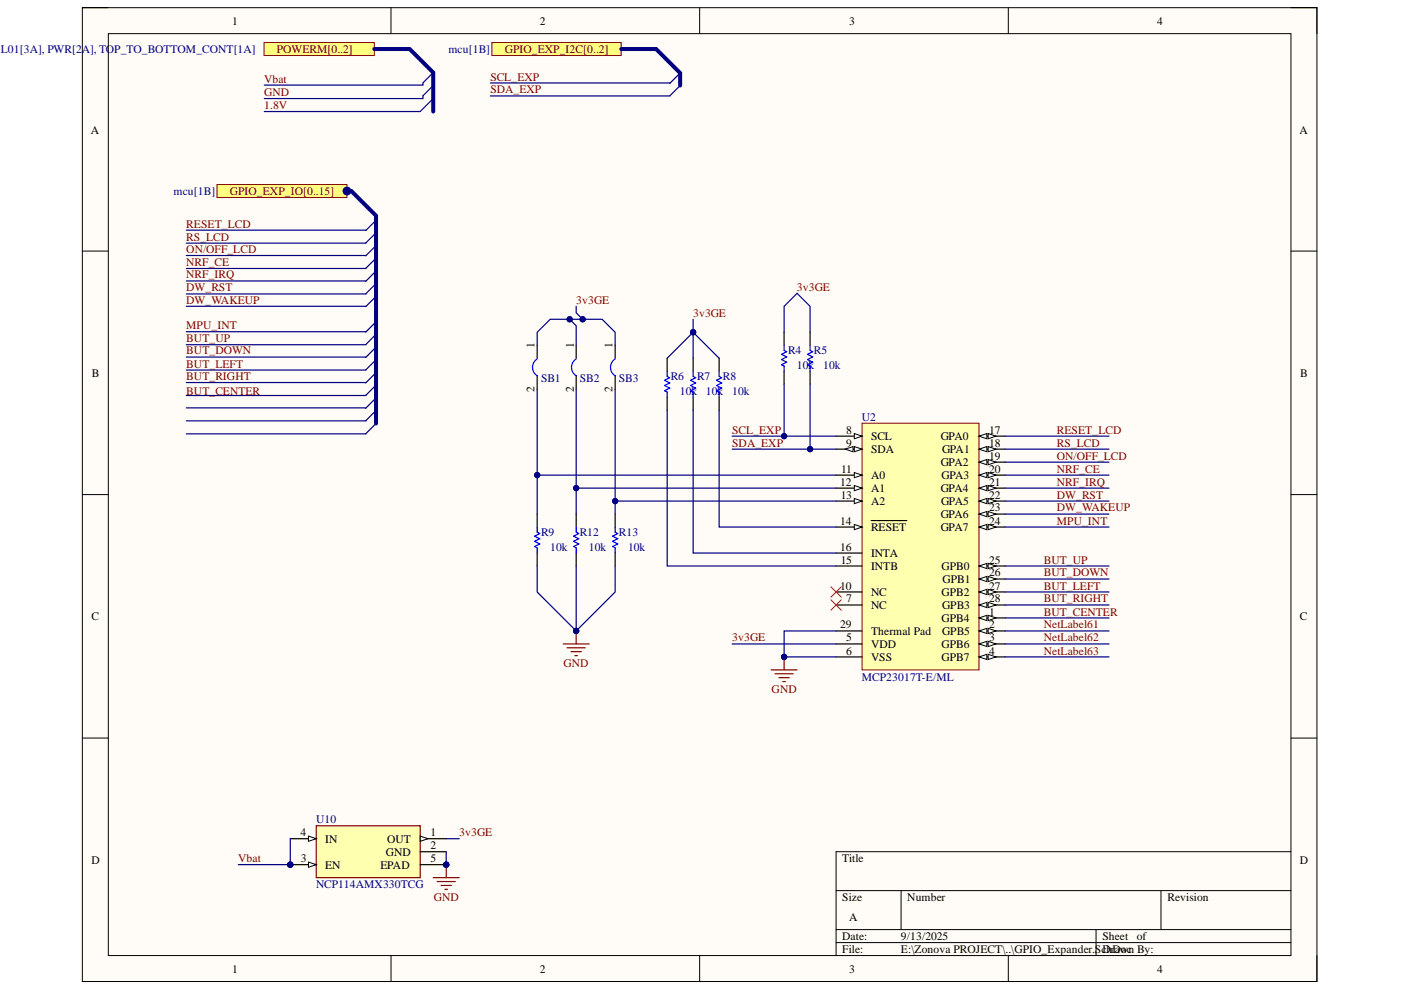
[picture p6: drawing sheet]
<svg xmlns="http://www.w3.org/2000/svg" width="297mm" height="210mm" viewBox="0 0 297 210" stroke-linecap="round" stroke-linejoin="round" font-family="sans-serif">
<defs><g id="words">
<g font-size="2.5">
<text x="49.2" y="5.2">1</text>
<text x="114.5" y="5.2">2</text>
<text x="180" y="5.2">3</text>
<text x="245.3" y="5.2">4</text>
<text x="19.3" y="28.3">A</text>
<text x="275.5" y="28.3">A</text>
<text x="19.5" y="79.9">B</text>
<text x="275.7" y="79.9">B</text>
<text x="179.4" y="92">8</text>
<text x="179.4" y="94.7">9</text>
<text x="184.7" y="93.3">SCL</text>
<text x="199.5" y="93.3">GPA0</text>
<text x="209.7" y="92">17</text>
<text x="209.7" y="94.7">18</text>
<text x="178.3" y="100.3">11</text>
<text x="184.7" y="96.1">SDA</text>
<text x="184.7" y="101.6">A0</text>
<text x="199.5" y="98.8">GPA2</text>
<text x="199.6" y="101.6">GPA3</text>
<text x="199.7" y="96.1">GPA1</text>
<text x="209.7" y="97.5">19</text>
<text x="209.7" y="100.3">20</text>
<text x="178.2" y="103">12</text>
<text x="178.2" y="105.7">13</text>
<text x="184.7" y="104.3">A1</text>
<text x="184.7" y="107.1">A2</text>
<text x="199.5" y="104.3">GPA4</text>
<text x="199.6" y="107.1">GPA5</text>
<text x="209.7" y="103">21</text>
<text x="209.7" y="105.7">22</text>
<text x="178.2" y="111.2">14</text>
<text x="184.7" y="112.6">RESET</text>
<text x="199.5" y="109.9">GPA6</text>
<text x="199.5" y="112.6">GPA7</text>
<text x="209.7" y="108.4">23</text>
<text x="209.7" y="111.2">24</text>
<text x="178.2" y="116.7">16</text>
<text x="178.2" y="119.5">15</text>
<text x="184.7" y="118.1">INTA</text>
<text x="209.7" y="119.5">25</text>
<text x="178.2" y="125">10</text>
<text x="184.7" y="120.9">INTB</text>
<text x="199.6" y="120.9">GPB0</text>
<text x="199.8" y="123.6">GPB1</text>
<text x="209.7" y="122.2">26</text>
<text x="209.7" y="125">27</text>
<text x="19.4" y="131.5">C</text>
<text x="179.4" y="127.7">7</text>
<text x="184.7" y="129.2">NC</text>
<text x="184.7" y="126.4">NC</text>
<text x="199.6" y="126.4">GPB2</text>
<text x="199.6" y="131.9">GPB4</text>
<text x="199.7" y="129.2">GPB3</text>
<text x="209.7" y="127.7">28</text>
<text x="209.7" y="130.5">1</text>
<text x="275.6" y="131.5">C</text>
<text x="178.2" y="133.2">29</text>
<text x="179.4" y="136">5</text>
<text x="184.7" y="137.4">VDD</text>
<text x="184.7" y="134.7">Thermal Pad</text>
<text x="199.6" y="137.4">GPB6</text>
<text x="199.7" y="134.7">GPB5</text>
<text x="209.7" y="133.2">2</text>
<text x="209.7" y="136">3</text>
<text x="179.4" y="138.8">6</text>
<text x="184.7" y="140.1">VSS</text>
<text x="199.6" y="140.1">GPB7</text>
<text x="209.7" y="138.8">4</text>
<text x="63.7" y="177.3">4</text>
<text x="68.9" y="178.7">IN</text>
<text x="82.1" y="178.7">OUT</text>
<text x="91.3" y="177.3">1</text>
<text x="19.4" y="183.2">D</text>
<text x="63.8" y="182.8">3</text>
<text x="68.9" y="184.2">EN</text>
<text x="80.7" y="184.2">EPAD</text>
<text x="81.8" y="181.4">GND</text>
<text x="91.3" y="180">2</text>
<text x="91.3" y="182.8">5</text>
<text x="178.6" y="182.8">Title</text>
<text x="275.6" y="183.2">D</text>
<text x="178.6" y="191">Size</text>
<text x="192.4" y="191">Number</text>
<text x="247.5" y="191">Revision</text>
<text x="180" y="195.2">A</text>
<text x="178.6" y="199.3">Date:</text>
<text x="178.6" y="202.1">File:</text>
<text x="191" y="199.3">9/13/2025</text>
<text x="191" y="202.1">E:\Zonova PROJECT\..\GPIO_Expander.SchDoc</text>
<text x="233.7" y="199.3">Sheet</text>
<text x="233.7" y="202.1">Drawn By:</text>
<text x="241" y="199.3">of</text>
<text x="49.2" y="206.2">1</text>
<text x="114.5" y="206.2">2</text>
<text x="180" y="206.2">3</text>
<text x="245.3" y="206.2">4</text>
</g>
<g font-size="2.5" fill="#000080">
<text x=".2" y="11.2">L01[3A], PWR[2A], TOP_TO_BOTTOM_CONT[1A]</text>
<text x="95.1" y="11.2">mcu[1B]</text>
<text x="36.8" y="41.3">mcu[1B]</text>
<text x="167.1" y="75.1">R4</text>
<text x="172.6" y="75.1">R5</text>
<text x="114.7" y="81.1">SB1</text>
<text x="122.9" y="81.1">SB2</text>
<text x="131.2" y="81.1">SB3</text>
<text x="142.2" y="80.6">R6</text>
<text x="144.1" y="83.7">10k</text>
<text x="147.8" y="80.6">R7</text>
<text x="149.6" y="83.7">10k</text>
<text x="153.3" y="80.6">R8</text>
<text x="155.2" y="83.7">10k</text>
<text x="168.9" y="78.2">10k</text>
<text x="174.5" y="78.2">10k</text>
<text x="182.7" y="89.2">U2</text>
<text x="114.7" y="113.7">R9</text>
<text x="122.9" y="113.7">R12</text>
<text x="131.2" y="113.7">R13</text>
<text x="116.7" y="116.7">10k</text>
<text x="124.9" y="116.7">10k</text>
<text x="133.2" y="116.7">10k</text>
<text x="182.7" y="144.3">MCP23017T-E/ML</text>
<text x="67" y="174.5">U10</text>
<text x="67" y="188.3">NCP114AMX330TCG</text>
</g>
<g font-size="2.5" fill="#800000">
<text x="58.7" y="11.2">POWERM[0..2]</text>
<text x="107" y="11.2">GPIO_EXP_I2C[0..2]</text>
<text x="56" y="17.5">Vbat</text>
<text x="104" y="17.1">SCL_EXP</text>
<text x="56" y="20.4">GND</text>
<text x="56" y="23.2">1.8V</text>
<text x="104" y="19.8">SDA_EXP</text>
<text x="48.7" y="41.3">GPIO_EXP_IO[0..15]</text>
<text x="39.5" y="51.1">RS_LCD</text>
<text x="39.5" y="48.3">RESET_LCD</text>
<text x="39.5" y="53.7">ON/OFF_LCD</text>
<text x="39.5" y="56.4">NRF_CE</text>
<text x="39.5" y="59">NRF_IRQ</text>
<text x="39.5" y="61.8">DW_RST</text>
<text x="39.5" y="64.4">DW_WAKEUP</text>
<text x="122.2" y="64.4">3v3GE</text>
<text x="168.9" y="61.7">3v3GE</text>
<text x="39.5" y="69.8">MPU_INT</text>
<text x="146.9" y="67.2">3v3GE</text>
<text x="39.5" y="72.5">BUT_UP</text>
<text x="39.5" y="75.1">BUT_DOWN</text>
<text x="39.5" y="77.9">BUT_LEFT</text>
<text x="39.5" y="80.6">BUT_RIGHT</text>
<text x="39.5" y="83.7">BUT_CENTER</text>
<text x="155.2" y="94.7">SDA_EXP</text>
<text x="155.2" y="92">SCL_EXP</text>
<text x="224.1" y="94.7">RS_LCD</text>
<text x="224.1" y="92">RESET_LCD</text>
<text x="224.1" y="97.5">ON/OFF_LCD</text>
<text x="224.1" y="100.3">NRF_CE</text>
<text x="224.1" y="103">NRF_IRQ</text>
<text x="224.1" y="105.7">DW_RST</text>
<text x="224.1" y="108.4">DW_WAKEUP</text>
<text x="224.1" y="111.2">MPU_INT</text>
<text x="221.3" y="119.5">BUT_UP</text>
<text x="221.3" y="122.2">BUT_DOWN</text>
<text x="221.3" y="125">BUT_LEFT</text>
<text x="221.3" y="127.7">BUT_RIGHT</text>
<text x="221.3" y="130.5">BUT_CENTER</text>
<text x="155.2" y="136">3v3GE</text>
<text x="221.3" y="133.2">NetLabel61</text>
<text x="221.3" y="136">NetLabel62</text>
<text x="119.4" y="141.5">GND</text>
<text x="221.3" y="138.8">NetLabel63</text>
<text x="163.6" y="147">GND</text>
<text x="97.4" y="177.3">3v3GE</text>
<text x="50.5" y="182.8">Vbat</text>
<text x="92" y="191">GND</text>
</g>
<g font-size="2.4">
<text x="113.4" y="73.8" transform="rotate(-90 113.4 73.8)">1</text>
<text x="121.6" y="73.8" transform="rotate(-90 121.6 73.8)">1</text>
<text x="129.9" y="73.8" transform="rotate(-90 129.9 73.8)">1</text>
<text x="113.4" y="83.2" transform="rotate(-90 113.4 83.2)">2</text>
<text x="121.6" y="83.2" transform="rotate(-90 121.6 83.2)">2</text>
<text x="129.9" y="83.2" transform="rotate(-90 129.9 83.2)">2</text>
</g>
</g></defs>
<path d="M17.5 1.6h261.7v206.5h-261.7z" fill-rule="evenodd" fill="#fffcf8"/>
<path d="M17.5 1.6h261.7v206.5h-261.7z" fill="none" stroke="#000" stroke-width=".21"/>
<path d="M23 7.1h250.7v195.5h-250.7z" fill-rule="evenodd" fill="#fffcf8"/>
<g fill="none" stroke="#000" stroke-width=".21">
<path d="M17.5 1.6h5.5M23 7.1h250.7v195.5h-250.7zM82.9 1.6v5.5M148.3 1.6v5.5M213.8 1.6v5.5M273.7 1.6h5.5v5.5M17.5 53.2h5.5M273.7 53.2h5.5M17.5 104.9h5.5M273.7 104.9h5.5M17.5 156.5h5.5M273.7 156.5h5.5"/>
<path d="M177.3 188.8h96.4M177.3 197.1h96.4M177.3 199.9h96.4M191 188.8v8.3M232.4 197.1v5.5M246.1 188.8v8.3M273.7 180.6h-96.4v22M82.9 202.6v5.5M148.3 202.6v5.5M213.8 202.6v5.5M279.2 202.6v5.5"/>
</g>
<path d="M182.8 89.7h24.8v52.3h-24.8z" fill-rule="evenodd" fill="#ffffb0"/>
<path d="M182.8 89.7h24.8v52.3h-24.8z" fill="none" stroke="#800000" stroke-width=".21"/>
<path d="M207.6 120h5.5" fill="none" stroke="#000" stroke-width=".25"/>
<path d="M207.6 120l1.6-.5v1.1z" fill="#f8fcff"/>
<path d="M207.6 120l1.6-.5v1.1z" fill="none" stroke="#000" stroke-width=".21"/>
<path d="M209.5 119.5l1.7 .5-1.7 .6z" fill="#f8fcff"/>
<path d="M209.5 119.5l1.7 .5-1.7 .6z" fill="none" stroke="#000" stroke-width=".21"/>
<path d="M207.6 122.8h5.5" fill="none" stroke="#000" stroke-width=".25"/>
<path d="M207.6 122.8l1.6-.6v1.1z" fill="#f8fcff"/>
<path d="M207.6 122.8l1.6-.6v1.1z" fill="none" stroke="#000" stroke-width=".21"/>
<path d="M209.5 122.2l1.7 .6-1.7 .5z" fill="#f8fcff"/>
<path d="M209.5 122.2l1.7 .6-1.7 .5z" fill="none" stroke="#000" stroke-width=".21"/>
<path d="M207.6 125.5h5.5" fill="none" stroke="#000" stroke-width=".25"/>
<path d="M207.6 125.5l1.6-.5v1.1z" fill="#f8fcff"/>
<path d="M207.6 125.5l1.6-.5v1.1z" fill="none" stroke="#000" stroke-width=".21"/>
<path d="M209.5 125l1.7 .5-1.7 .6z" fill="#f8fcff"/>
<path d="M209.5 125l1.7 .5-1.7 .6z" fill="none" stroke="#000" stroke-width=".21"/>
<path d="M207.6 128.3h5.5" fill="none" stroke="#000" stroke-width=".25"/>
<path d="M207.6 128.3l1.6-.6v1.1z" fill="#f8fcff"/>
<path d="M207.6 128.3l1.6-.6v1.1z" fill="none" stroke="#000" stroke-width=".21"/>
<path d="M209.5 127.7l1.7 .6-1.7 .5z" fill="#f8fcff"/>
<path d="M209.5 127.7l1.7 .6-1.7 .5z" fill="none" stroke="#000" stroke-width=".21"/>
<path d="M207.6 131h5.5" fill="none" stroke="#000" stroke-width=".25"/>
<path d="M207.6 131l1.6-.5v1.1z" fill="#f8fcff"/>
<path d="M207.6 131l1.6-.5v1.1z" fill="none" stroke="#000" stroke-width=".21"/>
<path d="M209.5 130.5l1.7 .5-1.7 .6z" fill="#f8fcff"/>
<path d="M209.5 130.5l1.7 .5-1.7 .6z" fill="none" stroke="#000" stroke-width=".21"/>
<path d="M207.6 133.8h5.5" fill="none" stroke="#000" stroke-width=".25"/>
<path d="M207.6 133.8l1.6-.6v1.1z" fill="#f8fcff"/>
<path d="M207.6 133.8l1.6-.6v1.1z" fill="none" stroke="#000" stroke-width=".21"/>
<path d="M209.5 133.2l1.7 .6-1.7 .5z" fill="#f8fcff"/>
<path d="M209.5 133.2l1.7 .6-1.7 .5z" fill="none" stroke="#000" stroke-width=".21"/>
<path d="M207.6 136.5h5.5" fill="none" stroke="#000" stroke-width=".25"/>
<path d="M207.6 136.5l1.6-.5v1.1z" fill="#f8fcff"/>
<path d="M207.6 136.5l1.6-.5v1.1z" fill="none" stroke="#000" stroke-width=".21"/>
<path d="M209.5 136l1.7 .5-1.7 .6z" fill="#f8fcff"/>
<path d="M209.5 136l1.7 .5-1.7 .6z" fill="none" stroke="#000" stroke-width=".21"/>
<path d="M207.6 139.3h5.5" fill="none" stroke="#000" stroke-width=".25"/>
<path d="M207.6 139.3l1.6-.6v1.1z" fill="#f8fcff"/>
<path d="M207.6 139.3l1.6-.6v1.1z" fill="none" stroke="#000" stroke-width=".21"/>
<path d="M209.5 138.7l1.7 .6-1.7 .5z" fill="#f8fcff"/>
<path d="M209.5 138.7l1.7 .6-1.7 .5z" fill="none" stroke="#000" stroke-width=".21"/>
<path d="M177.3 92.5h5.5M177.3 136.5h5.5M177.3 139.3h5.5M177.3 128.3h5.5" fill="none" stroke="#000" stroke-width=".25"/>
<path d="M181.1 91.9l1.7 .6-1.7 .5z" fill="#f8fcff"/>
<path d="M181.1 91.9l1.7 .6-1.7 .5z" fill="none" stroke="#000" stroke-width=".21"/>
<path d="M177.3 95.2h5.5" fill="none" stroke="#000" stroke-width=".25"/>
<path d="M181.1 94.7l1.7 .5-1.7 .6z" fill="#f8fcff"/>
<path d="M181.1 94.7l1.7 .5-1.7 .6z" fill="none" stroke="#000" stroke-width=".21"/>
<path d="M179.2 95.2l1.7-.5v1.1z" fill="#f8fcff"/>
<path d="M179.2 95.2l1.7-.5v1.1z" fill="none" stroke="#000" stroke-width=".21"/>
<path d="M177.3 100.7h5.5M177.3 125.5h5.5" fill="none" stroke="#000" stroke-width=".25"/>
<path d="M181.1 100.2l1.7 .5-1.7 .6z" fill="#f8fcff"/>
<path d="M181.1 100.2l1.7 .5-1.7 .6z" fill="none" stroke="#000" stroke-width=".21"/>
<path d="M177.3 103.5h5.5" fill="none" stroke="#000" stroke-width=".25"/>
<path d="M181.1 102.9l1.7 .6-1.7 .5z" fill="#f8fcff"/>
<path d="M181.1 102.9l1.7 .6-1.7 .5z" fill="none" stroke="#000" stroke-width=".21"/>
<path d="M177.3 106.2h5.5" fill="none" stroke="#000" stroke-width=".25"/>
<path d="M181.1 105.7l1.7 .5-1.7 .6z" fill="#f8fcff"/>
<path d="M181.1 105.7l1.7 .5-1.7 .6z" fill="none" stroke="#000" stroke-width=".21"/>
<path d="M177.3 111.7h5.5" fill="none" stroke="#000" stroke-width=".25"/>
<path d="M181.1 111.2l1.7 .5-1.7 .6z" fill="#f8fcff"/>
<path d="M181.1 111.2l1.7 .5-1.7 .6z" fill="none" stroke="#000" stroke-width=".21"/>
<path d="M207.6 92.5h5.5M177.3 117.3h5.5M184.7 110.4h7.6M177.3 120h5.5" fill="none" stroke="#000" stroke-width=".25"/>
<path d="M207.6 92.5l1.6-.6v1.1z" fill="#f8fcff"/>
<path d="M207.6 92.5l1.6-.6v1.1z" fill="none" stroke="#000" stroke-width=".21"/>
<path d="M209.5 91.9l1.7 .6-1.7 .5z" fill="#f8fcff"/>
<path d="M209.5 91.9l1.7 .6-1.7 .5z" fill="none" stroke="#000" stroke-width=".21"/>
<path d="M207.6 95.2h5.5" fill="none" stroke="#000" stroke-width=".25"/>
<path d="M207.6 95.2l1.6-.5v1.1z" fill="#f8fcff"/>
<path d="M207.6 95.2l1.6-.5v1.1z" fill="none" stroke="#000" stroke-width=".21"/>
<path d="M209.5 94.7l1.7 .5-1.7 .6z" fill="#f8fcff"/>
<path d="M209.5 94.7l1.7 .5-1.7 .6z" fill="none" stroke="#000" stroke-width=".21"/>
<path d="M207.6 98h5.5" fill="none" stroke="#000" stroke-width=".25"/>
<path d="M207.6 98l1.6-.6v1.1z" fill="#f8fcff"/>
<path d="M207.6 98l1.6-.6v1.1z" fill="none" stroke="#000" stroke-width=".21"/>
<path d="M209.5 97.4l1.7 .6-1.7 .5z" fill="#f8fcff"/>
<path d="M209.5 97.4l1.7 .6-1.7 .5z" fill="none" stroke="#000" stroke-width=".21"/>
<path d="M207.6 100.7h5.5" fill="none" stroke="#000" stroke-width=".25"/>
<path d="M207.6 100.7l1.6-.5v1.1z" fill="#f8fcff"/>
<path d="M207.6 100.7l1.6-.5v1.1z" fill="none" stroke="#000" stroke-width=".21"/>
<path d="M209.5 100.2l1.7 .5-1.7 .6z" fill="#f8fcff"/>
<path d="M209.5 100.2l1.7 .5-1.7 .6z" fill="none" stroke="#000" stroke-width=".21"/>
<path d="M207.6 103.5h5.5" fill="none" stroke="#000" stroke-width=".25"/>
<path d="M207.6 103.5l1.6-.6v1.1z" fill="#f8fcff"/>
<path d="M207.6 103.5l1.6-.6v1.1z" fill="none" stroke="#000" stroke-width=".21"/>
<path d="M209.5 102.9l1.7 .6-1.7 .5z" fill="#f8fcff"/>
<path d="M209.5 102.9l1.7 .6-1.7 .5z" fill="none" stroke="#000" stroke-width=".21"/>
<path d="M207.6 106.2h5.5" fill="none" stroke="#000" stroke-width=".25"/>
<path d="M207.6 106.2l1.6-.5v1.1z" fill="#f8fcff"/>
<path d="M207.6 106.2l1.6-.5v1.1z" fill="none" stroke="#000" stroke-width=".21"/>
<path d="M209.5 105.7l1.7 .5-1.7 .6z" fill="#f8fcff"/>
<path d="M209.5 105.7l1.7 .5-1.7 .6z" fill="none" stroke="#000" stroke-width=".21"/>
<path d="M207.6 109h5.5" fill="none" stroke="#000" stroke-width=".25"/>
<path d="M207.6 109l1.6-.6v1.1z" fill="#f8fcff"/>
<path d="M207.6 109l1.6-.6v1.1z" fill="none" stroke="#000" stroke-width=".21"/>
<path d="M209.5 108.4l1.7 .6-1.7 .5z" fill="#f8fcff"/>
<path d="M209.5 108.4l1.7 .6-1.7 .5z" fill="none" stroke="#000" stroke-width=".21"/>
<path d="M207.6 111.7h5.5" fill="none" stroke="#000" stroke-width=".25"/>
<path d="M207.6 111.7l1.6-.5v1.1z" fill="#f8fcff"/>
<path d="M207.6 111.7l1.6-.5v1.1z" fill="none" stroke="#000" stroke-width=".21"/>
<path d="M209.5 111.2l1.7 .5-1.7 .6z" fill="#f8fcff"/>
<path d="M209.5 111.2l1.7 .5-1.7 .6z" fill="none" stroke="#000" stroke-width=".21"/>
<path d="M177.3 133.8h5.5" fill="none" stroke="#000" stroke-width=".25"/>
<path d="M176.2 124.4l2.2 2.2M176.2 127.2l2.2 2.2M178.4 124.4l-2.2 2.2M178.4 127.2l-2.2 2.2" fill="none" stroke="#f00" stroke-width=".21"/>
<path d="M166.2 139.3v2.7M163.5 142h5.5M164.3 142.9h3.9M165.1 143.7h2.2M166 144.5h.5" fill="none" stroke="#800000" stroke-width=".25"/>
<circle cx="166.2" cy="139.3" r=".55" fill="#000080"/>
<circle cx="166.2" cy="139.3" r=".55" fill="none" stroke="#000080" stroke-width=".21"/>
<path d="M119.4 136.5h5.5M120.2 137.4h3.9M121.1 138.2h2.2M121.9 139h.5M122.2 133.8v2.7" fill="none" stroke="#800000" stroke-width=".25"/>
<circle cx="122.2" cy="133.8" r=".55" fill="#000080"/>
<circle cx="122.2" cy="133.8" r=".55" fill="none" stroke="#000080" stroke-width=".21"/>
<path d="M113.9 76.1a2.09 2.09 0 0 0 .1 3.6M122.2 76.1a2.09 2.09 0 0 0 .1 3.6M130.4 76.1a2.09 2.09 0 0 0 .1 3.6" fill="none" stroke="#00f" stroke-width=".25"/>
<path d="M113.9 73.2v2.8M113.9 79.8v2.8M122.2 73.2v2.8M122.2 79.8v2.8M130.4 73.2v2.8M130.4 79.8v2.8" fill="none" stroke="#000" stroke-width=".25"/>
<path d="M104.3 9h27.4v2.8h-27.4z" fill-rule="evenodd" fill="#ffff80"/>
<path d="M104.3 9h27.4v2.8h-27.4z" fill="none" stroke="#800000" stroke-width=".21"/>
<g fill="none" stroke="#000080" stroke-width=".25">
<path d="M144.2 15.5l-2.2 2.2M144.2 18.1l-2.2 2.2M171.8 81.5v13.7M213.1 92.5h22M213.1 95.2h22M213.1 98h22M213.1 100.7h22M213.1 103.5h22M213.1 106.2h22M213.1 109h22M213.1 111.7h22M213.1 120h22"/>
<path d="M213.1 122.8h22M213.1 125.5h22M213.1 128.3h22M213.1 131h22M213.1 133.8h22M213.1 136.5h22M213.1 139.3h22"/>
</g>
<circle cx="171.8" cy="95.2" r=".55" fill="#000080"/>
<circle cx="171.8" cy="95.2" r=".55" fill="none" stroke="#000080" stroke-width=".21"/>
<path d="M166.2 81.5v11" fill="none" stroke="#000080" stroke-width=".25"/>
<circle cx="166.2" cy="92.5" r=".55" fill="#000080"/>
<circle cx="166.2" cy="92.5" r=".55" fill="none" stroke="#000080" stroke-width=".21"/>
<path d="M166.2 70.4v-5.5l2.8-2.7 2.8 2.7v5.5M166.3 139.3h11" fill="none" stroke="#000080" stroke-width=".25"/>
<circle cx="166.2" cy="139.3" r=".55" fill="#000080"/>
<circle cx="166.2" cy="139.3" r=".55" fill="none" stroke="#000080" stroke-width=".21"/>
<path d="M177.3 133.8h-11v5.5" fill="none" stroke="#000080" stroke-width=".25"/>
<circle cx="166.2" cy="139.3" r=".55" fill="#000080"/>
<circle cx="166.2" cy="139.3" r=".55" fill="none" stroke="#000080" stroke-width=".21"/>
<path d="M177.3 106.2h-46.9v2.8M155.2 136.5h22.1" fill="none" stroke="#000080" stroke-width=".25"/>
<circle cx="130.4" cy="106.2" r=".55" fill="#000080"/>
<circle cx="130.4" cy="106.2" r=".55" fill="none" stroke="#000080" stroke-width=".21"/>
<path d="M177.3 103.5h-55.1v5.5" fill="none" stroke="#000080" stroke-width=".25"/>
<circle cx="122.2" cy="103.5" r=".55" fill="#000080"/>
<circle cx="122.2" cy="103.5" r=".55" fill="none" stroke="#000080" stroke-width=".21"/>
<path d="M177.3 100.7h-63.4v8.3" fill="none" stroke="#000080" stroke-width=".25"/>
<circle cx="113.9" cy="100.7" r=".55" fill="#000080"/>
<circle cx="113.9" cy="100.7" r=".55" fill="none" stroke="#000080" stroke-width=".21"/>
<path d="M113.9 120v5.5l8.3 8.3 8.2-8.3v-5.5" fill="none" stroke="#000080" stroke-width=".25"/>
<circle cx="122.2" cy="133.8" r=".55" fill="#000080"/>
<circle cx="122.2" cy="133.8" r=".55" fill="none" stroke="#000080" stroke-width=".21"/>
<path d="M122.2 120v13.8" fill="none" stroke="#000080" stroke-width=".25"/>
<circle cx="122.2" cy="133.8" r=".55" fill="#000080"/>
<circle cx="122.2" cy="133.8" r=".55" fill="none" stroke="#000080" stroke-width=".21"/>
<path d="M113.9 73.2v-2.8l2.8-2.7h4.1l1.4 1.4v4.1" fill="none" stroke="#000080" stroke-width=".25"/>
<circle cx="120.8" cy="67.7" r=".55" fill="#000080"/>
<circle cx="120.8" cy="67.7" r=".55" fill="none" stroke="#000080" stroke-width=".21"/>
<path d="M120.8 67.7h6.9l2.7 2.7v2.8" fill="none" stroke="#000080" stroke-width=".25"/>
<circle cx="123.5" cy="67.7" r=".55" fill="#000080"/>
<circle cx="123.5" cy="67.7" r=".55" fill="none" stroke="#000080" stroke-width=".21"/>
<circle cx="120.8" cy="67.7" r=".55" fill="#000080"/>
<circle cx="120.8" cy="67.7" r=".55" fill="none" stroke="#000080" stroke-width=".21"/>
<path d="M122.2 64.9v1.4l1.3 1.4" fill="none" stroke="#000080" stroke-width=".25"/>
<circle cx="123.5" cy="67.7" r=".55" fill="#000080"/>
<circle cx="123.5" cy="67.7" r=".55" fill="none" stroke="#000080" stroke-width=".21"/>
<path d="M141.4 76l5.6-5.6v5.6M141.5 87v33h35.8M147 87v30.3h30.3M152.5 87v24.7h24.8" fill="none" stroke="#000080" stroke-width=".25"/>
<circle cx="147" cy="70.5" r=".55" fill="#000080"/>
<circle cx="147" cy="70.5" r=".55" fill="none" stroke="#000080" stroke-width=".21"/>
<path d="M147 70.4l5.5 5.6" fill="none" stroke="#000080" stroke-width=".25"/>
<circle cx="147" cy="70.5" r=".55" fill="#000080"/>
<circle cx="147" cy="70.5" r=".55" fill="none" stroke="#000080" stroke-width=".21"/>
<path d="M147 67.7v2.7" fill="none" stroke="#000080" stroke-width=".25"/>
<circle cx="147" cy="70.5" r=".55" fill="#000080"/>
<circle cx="147" cy="70.5" r=".55" fill="none" stroke="#000080" stroke-width=".21"/>
<path d="M155.2 95.2h22.1" fill="none" stroke="#000080" stroke-width=".25"/>
<circle cx="171.8" cy="95.2" r=".55" fill="#000080"/>
<circle cx="171.8" cy="95.2" r=".55" fill="none" stroke="#000080" stroke-width=".21"/>
<path d="M113.9 82.6v18.1" fill="none" stroke="#000080" stroke-width=".25"/>
<circle cx="113.9" cy="100.7" r=".55" fill="#000080"/>
<circle cx="113.9" cy="100.7" r=".55" fill="none" stroke="#000080" stroke-width=".21"/>
<path d="M122.2 82.6v20.9" fill="none" stroke="#000080" stroke-width=".25"/>
<circle cx="122.2" cy="103.5" r=".55" fill="#000080"/>
<circle cx="122.2" cy="103.5" r=".55" fill="none" stroke="#000080" stroke-width=".21"/>
<path d="M130.4 82.6v23.6" fill="none" stroke="#000080" stroke-width=".25"/>
<circle cx="130.4" cy="106.2" r=".55" fill="#000080"/>
<circle cx="130.4" cy="106.2" r=".55" fill="none" stroke="#000080" stroke-width=".21"/>
<path d="M104 17.6l38 .1M142 20.3h-38M155.2 92.5h22.1" fill="none" stroke="#000080" stroke-width=".25"/>
<circle cx="166.2" cy="92.5" r=".55" fill="#000080"/>
<circle cx="166.2" cy="92.5" r=".55" fill="none" stroke="#000080" stroke-width=".21"/>
<path d="M131.7 10.4h7.4l5.1 5.1v2.6" fill="none" stroke="#000080" stroke-width=".85"/>
<path d="M46 39.1h27.6v2.8h-27.6z" fill-rule="evenodd" fill="#ffff80"/>
<path d="M46 39.1h27.6v2.8h-27.6z" fill="none" stroke="#800000" stroke-width=".21"/>
<circle cx="73.6" cy="40.5" r=".83" fill="#000080"/>
<circle cx="73.6" cy="40.5" r=".83" fill="none" stroke="#000080" stroke-width=".21"/>
<g fill="none" stroke="#000080" stroke-width=".25">
<path d="M79.7 46.7l-2.1 2.2-38.1-.1M79.7 49.3l-2.1 2.3h-38.1M79.7 52.1l-2.1 2.1h-38.1M79.7 54.7l-2.1 2.2h-38.1M79.7 57.5l-2.1 2.1h-38.1M79.7 60.1l-2.1 2.2h-38.1M79.7 62.8l-2.1 2.2-38.1-.1M79.7 68.2l-2.1 2.2-38.1-.1M79.7 70.9l-2.1 2.2h-38.1M79.7 73.6l-2.1 2.2-38.1-.1M79.7 76.3l-2.1 2.2h-38.1M79.7 79l-2.1 2.2-38.1-.1"/>
<path d="M79.7 81.7l-2.1 2.2h-38.1M79.7 84.4l-2.1 2.1h-38.1M79.7 87l-2.1 2.2h-38.1M79.7 89.8l-2.1 2.2h-38.1"/>
</g>
<path d="M73.4 40.5h1.1l5.2 5.2v44.1" fill="none" stroke="#000080" stroke-width=".85"/>
<g fill="none" stroke="#000" stroke-width=".25">
<path d="M141.4 76v2.7M147 76v2.7M152.5 76v2.7M166.2 70.4v2.8M166.2 78.7v2.8M171.8 70.4v2.8M171.8 78.7v2.8M141.4 84.2v2.8M147 84.2v2.8M152.5 84.2v2.8M113.9 109v2.7M113.9 117.3v2.7"/>
<path d="M122.2 109v2.7M122.2 117.3v2.7M130.4 109v2.7M130.4 117.3v2.7"/>
</g>
<path d="M141.4 78.7v1.1l.6 .3-1.1 .5 1.1 .6-1.1 .5 1.1 .6-1.1 .5 .5 .3v1.1M147 78.7v1.1l.5 .3-1.1 .5 1.1 .6-1.1 .5 1.1 .6-1.1 .5 .6 .3v1.1M152.5 78.7v1.1l.5 .3-1.1 .5 1.1 .6-1.1 .5 1.1 .6-1.1 .5 .6 .3v1.1M166.2 73.2v1.1l.6 .3-1.1 .5 1.1 .6-1.1 .5 1.1 .6-1.1 .5 .5 .3v1.1M171.8 73.2v1.1l.5 .3-1.1 .5 1.1 .6-1.1 .5 1.1 .6-1.1 .5 .6 .3v1.1M113.9 111.7v1.1l.5 .3-1.1 .6 1.1 .5-1.1 .6 1.1 .5-1.1 .6 .6 .3v1.1M122.2 111.7v1.1l.5 .3-1.1 .6 1.1 .5-1.1 .6 1.1 .5-1.1 .6 .6 .3v1.1M130.4 111.7v1.1l.6 .3-1.1 .6 1.1 .5-1.1 .6 1.1 .5-1.1 .6 .5 .3v1.1" fill="none" stroke="#00f" stroke-width=".25"/>
<path d="M91.8 186.1h5.6M92.7 186.9h3.8M93.5 187.7h2.2M94.3 188.6h.6M94.6 183.3v2.8" fill="none" stroke="#800000" stroke-width=".25"/>
<circle cx="94.6" cy="183.3" r=".55" fill="#000080"/>
<circle cx="94.6" cy="183.3" r=".55" fill="none" stroke="#000080" stroke-width=".21"/>
<circle cx="61.5" cy="183.3" r=".55" fill="#000080"/>
<circle cx="61.5" cy="183.3" r=".55" fill="none" stroke="#000080" stroke-width=".21"/>
<circle cx="94.6" cy="183.3" r=".55" fill="#000080"/>
<circle cx="94.6" cy="183.3" r=".55" fill="none" stroke="#000080" stroke-width=".21"/>
<path d="M67.1 175.1h22v11h-22z" fill-rule="evenodd" fill="#ffffb0"/>
<path d="M67.1 175.1h22v11h-22z" fill="none" stroke="#800000" stroke-width=".25"/>
<path d="M61.5 177.8h5.6" fill="none" stroke="#000" stroke-width=".25"/>
<path d="M65.4 177.3l1.7 .5-1.7 .6z" fill="#f8fcff"/>
<path d="M65.4 177.3l1.7 .5-1.7 .6z" fill="none" stroke="#000" stroke-width=".21"/>
<path d="M61.5 183.3h5.6" fill="none" stroke="#000" stroke-width=".25"/>
<path d="M65.4 182.8l1.7 .5-1.7 .6z" fill="#f8fcff"/>
<path d="M65.4 182.8l1.7 .5-1.7 .6z" fill="none" stroke="#000" stroke-width=".21"/>
<circle cx="61.5" cy="183.3" r=".55" fill="#000080"/>
<circle cx="61.5" cy="183.3" r=".55" fill="none" stroke="#000080" stroke-width=".21"/>
<path d="M89.1 177.8h5.5" fill="none" stroke="#000" stroke-width=".25"/>
<path d="M89.1 177.3l1.6 .5-1.6 .6z" fill="#f8fcff"/>
<path d="M89.1 177.3l1.6 .5-1.6 .6z" fill="none" stroke="#000" stroke-width=".21"/>
<path d="M89.1 180.6h5.5M89.1 183.3h5.5" fill="none" stroke="#000" stroke-width=".25"/>
<circle cx="94.6" cy="183.3" r=".55" fill="#000080"/>
<circle cx="94.6" cy="183.3" r=".55" fill="none" stroke="#000080" stroke-width=".21"/>
<path d="M50.5 183.3h11" fill="none" stroke="#000080" stroke-width=".25"/>
<circle cx="61.5" cy="183.3" r=".55" fill="#000080"/>
<circle cx="61.5" cy="183.3" r=".55" fill="none" stroke="#000080" stroke-width=".21"/>
<path d="M94.6 180.6v2.7" fill="none" stroke="#000080" stroke-width=".25"/>
<circle cx="94.6" cy="183.3" r=".55" fill="#000080"/>
<circle cx="94.6" cy="183.3" r=".55" fill="none" stroke="#000080" stroke-width=".21"/>
<path d="M61.5 177.8v5.5M94.6 177.8h2.8" fill="none" stroke="#000080" stroke-width=".25"/>
<circle cx="61.5" cy="183.3" r=".55" fill="#000080"/>
<circle cx="61.5" cy="183.3" r=".55" fill="none" stroke="#000080" stroke-width=".21"/>
<path d="M56 9h23.3v2.8h-23.3z" fill-rule="evenodd" fill="#ffff80"/>
<path d="M56 9h23.3v2.8h-23.3z" fill="none" stroke="#800000" stroke-width=".21"/>
<path d="M91.8 15.4l-2.1 2.2v.4h-33.7M91.8 18.1l-2.1 2.2v.6h-33.7M91.8 20.9l-2.7 2.7h-33.1" fill="none" stroke="#000080" stroke-width=".25"/>
<path d="M79.3 10.4h7.6l4.9 5v8.2" fill="none" stroke="#000080" stroke-width=".85"/>
<use href="#words"/>
</svg>
